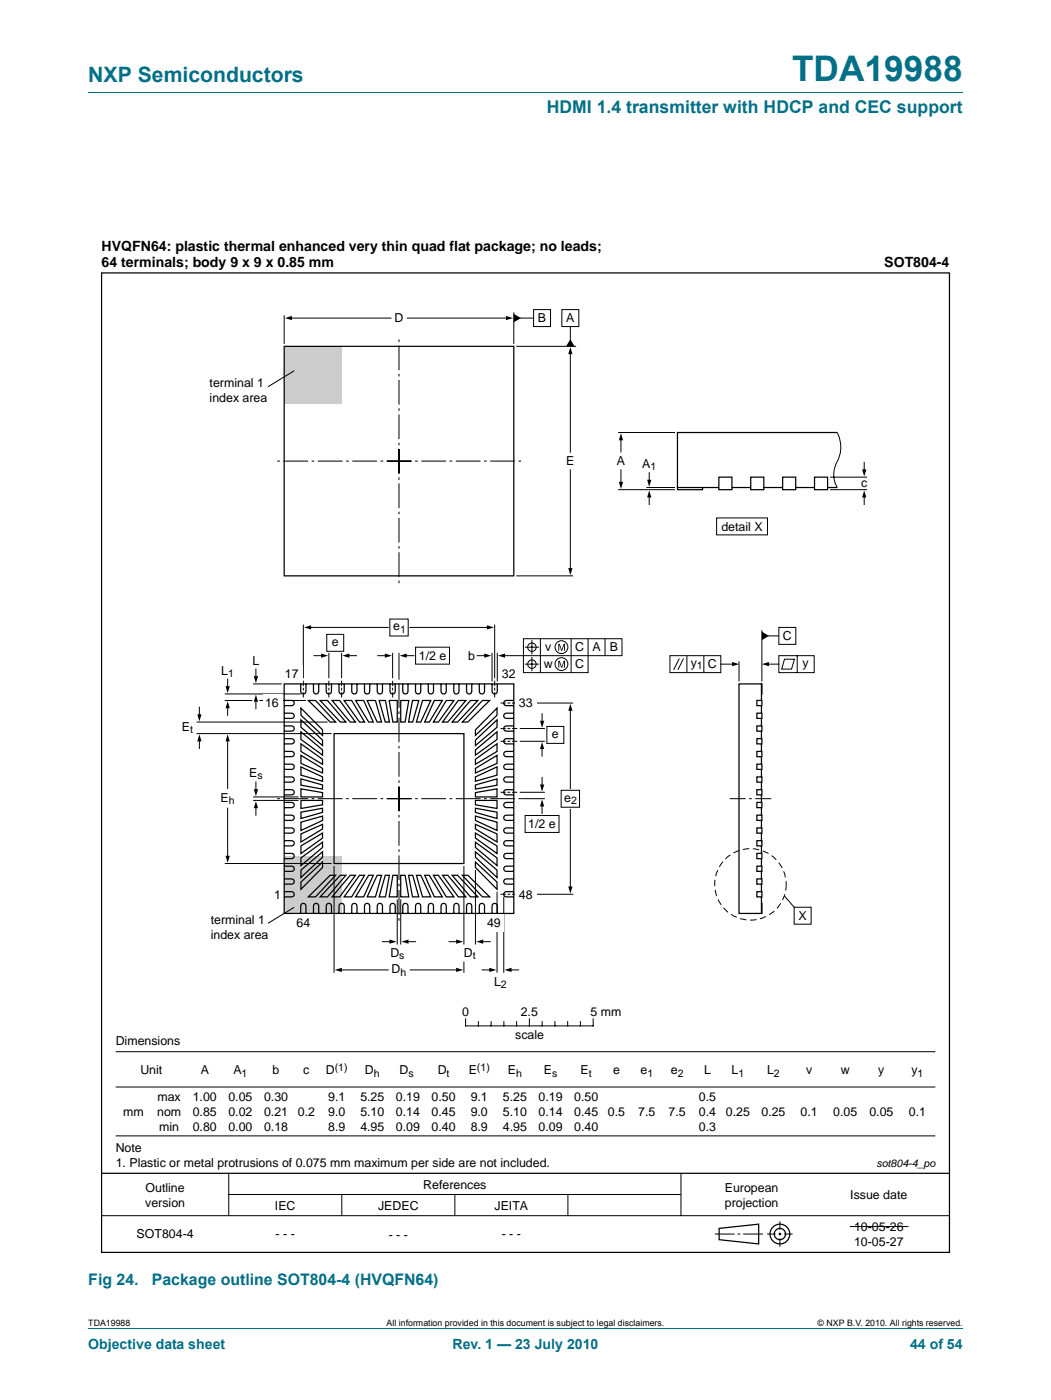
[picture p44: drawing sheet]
<svg xmlns="http://www.w3.org/2000/svg" width="210mm" height="280mm" viewBox="0 0 210 280" stroke-linecap="round" stroke-linejoin="round" font-family="sans-serif">
<defs><g id="words">
<text font-size="7" fill="#007088" x="158.2" y="16.2">TDA19988</text>
<text font-size="4.2" fill="#007088" x="17.6" y="16.4">NXP Semiconductors</text>
<text font-size="3.5" fill="#007088" x="109.2" y="22.6">HDMI 1.4 transmitter with HDCP and CEC support</text>
<g font-size="3.2" fill="#007088">
<text x="17.6" y="256.7">Fig 24.</text>
<text x="30.3" y="256.7">Package outline SOT804-4 (HVQFN64)</text>
</g>
<g font-size="2.8">
<text x="20.3" y="50.2">HVQFN64: plastic thermal enhanced very thin quad flat package; no leads;</text>
<text x="20.3" y="53.3">64 terminals; body 9 x 9 x 0.85 mm</text>
<text x="176.6" y="53.3">SOT804-4</text>
</g>
<g font-size="2.8" fill="#007088">
<text x="17.6" y="269.5">Objective data sheet</text>
<text x="90.4" y="269.5">Rev. 1 — 23 July 2010</text>
<text x="181.8" y="269.5">44 of 54</text>
</g>
<g font-size="2.5">
<text x="78.8" y="64.4">D</text>
<text x="107.4" y="64.4">B</text>
<text x="113.1" y="64.4">A</text>
<text x="41.9" y="77.4">terminal 1</text>
<text x="41.9" y="80.4">index area</text>
<text x="113.1" y="93">E</text>
<text x="123.2" y="93">A</text>
<text x="128.2" y="93.5">A</text>
<text x="172" y="97.3">c</text>
<text x="144.1" y="106.1">detail X</text>
<text x="78.6" y="126">e</text>
<text x="66.3" y="129.1">e</text>
<text x="83.6" y="131.9">1/2 e</text>
<text x="93.5" y="131.9">b</text>
<text x="108.9" y="130.2">v</text>
<text x="114.9" y="130.2">C</text>
<text x="118.3" y="130.2">A</text>
<text x="121.8" y="130.2">B</text>
<text x="156.4" y="127.9">C</text>
<text x="44.2" y="134.8">L</text>
<text x="50.4" y="132.8">L</text>
<text x="56.9" y="135.6">17</text>
<text x="100.2" y="135.6">32</text>
<text x="108.6" y="133.6">w</text>
<text x="114.9" y="133.6">C</text>
<text x="138" y="133.3">y</text>
<text x="141.4" y="133.6">C</text>
<text x="160.3" y="133.3">y</text>
<text x="52.9" y="141.4">16</text>
<text x="103.6" y="141.4">33</text>
<text x="36.3" y="146">E</text>
<text x="110.2" y="147.5">e</text>
<text x="49.8" y="155.2">E</text>
<text x="44.1" y="160.2">E</text>
<text x="112.7" y="160.2">e</text>
<text x="105.5" y="165.5">1/2 e</text>
<text x="54.7" y="179.6">1</text>
<text x="103.6" y="179.6">48</text>
<text x="42.1" y="184.6">terminal 1</text>
<text x="59.2" y="185.3">64</text>
<text x="97.3" y="185.3">49</text>
<text x="159.5" y="183.8">X</text>
<text x="42.1" y="187.6">index area</text>
<text x="78" y="191.2">D</text>
<text x="92.6" y="191.2">D</text>
<text x="78.2" y="194.4">D</text>
<text x="98.7" y="197">L</text>
<text x="92.3" y="203">0</text>
<text x="104" y="203">2.5</text>
<text x="117.9" y="203">5 mm</text>
<text x="23.1" y="208.7">Dimensions</text>
<text x="102.9" y="207.6">scale</text>
<text x="28" y="214.7">Unit</text>
<text x="40.1" y="214.7">A</text>
<text x="46.6" y="214.7">A</text>
<text x="54.4" y="214.7">b</text>
<text x="60.6" y="214.7">c</text>
<text x="65.1" y="214.7">D</text>
<text x="72.9" y="214.7">D</text>
<text x="79.8" y="214.7">D</text>
<text x="87.4" y="214.7">D</text>
<text x="93.6" y="214.7">E</text>
<text x="101.4" y="214.7">E</text>
<text x="108.6" y="214.7">E</text>
<text x="116" y="214.7">E</text>
<text x="122.4" y="214.7">e</text>
<text x="127.9" y="214.7">e</text>
<text x="134" y="214.7">e</text>
<text x="140.6" y="214.7">L</text>
<text x="146.1" y="214.7">L</text>
<text x="153.2" y="214.7">L</text>
<text x="161" y="214.7">v</text>
<text x="167.9" y="214.7">w</text>
<text x="175.4" y="214.7">y</text>
<text x="182" y="214.7">y</text>
<text x="31.5" y="220">max</text>
<text x="38.5" y="220">1.00</text>
<text x="45.6" y="220">0.05</text>
<text x="52.7" y="220">0.30</text>
<text x="65.5" y="220">9.1</text>
<text x="72" y="220">5.25</text>
<text x="79.1" y="220">0.19</text>
<text x="86.2" y="220">0.50</text>
<text x="94" y="220">9.1</text>
<text x="100.4" y="220">5.25</text>
<text x="107.6" y="220">0.19</text>
<text x="114.7" y="220">0.50</text>
<text x="139.6" y="220">0.5</text>
<text x="24.6" y="223">mm</text>
<text x="31.4" y="223">nom</text>
<text x="31.8" y="226">min</text>
<text x="38.5" y="223">0.85</text>
<text x="38.5" y="226">0.80</text>
<text x="45.6" y="223">0.02</text>
<text x="45.6" y="226">0.00</text>
<text x="52.7" y="223">0.21</text>
<text x="52.7" y="226">0.18</text>
<text x="59.5" y="223">0.2</text>
<text x="65.5" y="223">9.0</text>
<text x="65.5" y="226">8.9</text>
<text x="72" y="223">5.10</text>
<text x="72" y="226">4.95</text>
<text x="79.1" y="223">0.14</text>
<text x="79.1" y="226">0.09</text>
<text x="86.2" y="223">0.45</text>
<text x="86.2" y="226">0.40</text>
<text x="94" y="223">9.0</text>
<text x="94" y="226">8.9</text>
<text x="100.4" y="223">5.10</text>
<text x="100.4" y="226">4.95</text>
<text x="107.6" y="223">0.14</text>
<text x="107.6" y="226">0.09</text>
<text x="114.7" y="223">0.45</text>
<text x="114.7" y="226">0.40</text>
<text x="121.4" y="223">0.5</text>
<text x="127.5" y="223">7.5</text>
<text x="133.5" y="223">7.5</text>
<text x="139.6" y="223">0.4</text>
<text x="139.6" y="226">0.3</text>
<text x="145" y="223">0.25</text>
<text x="152.1" y="223">0.25</text>
<text x="159.9" y="223">0.1</text>
<text x="166.4" y="223">0.05</text>
<text x="173.6" y="223">0.05</text>
<text x="181.5" y="223">0.1</text>
<text x="23.1" y="230.1">Note</text>
<text x="23.1" y="233.1">1. Plastic or metal protrusions of 0.075 mm maximum per side are not included.</text>
<text x="29.1" y="238.1">Outline</text>
<text x="84.5" y="237.6">References</text>
<text x="144.8" y="238.1">European</text>
<text x="169.8" y="239.5">Issue date</text>
<text x="29" y="241.1">version</text>
<text x="54.9" y="241.8">IEC</text>
<text x="75.5" y="241.8">JEDEC</text>
<text x="98.8" y="241.8">JEITA</text>
<text x="144.8" y="241.1">projection</text>
<text x="170.6" y="245.9">10-05-26</text>
<text x="27.3" y="247.4">SOT804-4</text>
<text x="55.1" y="247.4">- - -</text>
<text x="77.6" y="247.6">- - -</text>
<text x="100.2" y="247.4">- - -</text>
<text x="170.6" y="248.9">10-05-27</text>
</g>
<g font-size="2.1">
<text x="129.9" y="94">1</text>
<text x="79.9" y="126.5">1</text>
<text x="45.6" y="135.3">1</text>
<text x="139.2" y="133.8">1</text>
<text x="38" y="146.5">t</text>
<text x="51.4" y="155.7">s</text>
<text x="45.7" y="160.7">h</text>
<text x="114.1" y="160.7">2</text>
<text x="79.8" y="191.7">s</text>
<text x="94.4" y="191.7">t</text>
<text x="80" y="194.9">h</text>
<text x="100" y="197.5">2</text>
<text x="48.3" y="215.2">1</text>
<text x="66.8" y="213.9">(1)</text>
<text x="74.7" y="215.2">h</text>
<text x="81.6" y="215.2">s</text>
<text x="89.2" y="215.2">t</text>
<text x="95.3" y="213.9">(1)</text>
<text x="103.1" y="215.2">h</text>
<text x="110.2" y="215.2">s</text>
<text x="117.6" y="215.2">t</text>
<text x="129.3" y="215.2">1</text>
<text x="135.3" y="215.2">2</text>
<text x="147.5" y="215.2">1</text>
<text x="154.6" y="215.2">2</text>
<text x="183.3" y="215.2">1</text>
<text x="175" y="233.2">sot804-4_po</text>
</g>
<g font-size="1.8">
<text x="17.6" y="264.9">TDA19988</text>
<text x="77.2" y="264.9">All information provided in this document is subject to legal disclaimers.</text>
<text x="163.3" y="264.9">© NXP B.V. 2010. All rights reserved.</text>
</g>
</g></defs>
<path d="M17.6 18.5h174.7M17.6 265.5h174.7" fill="none" stroke="#007088" stroke-width=".2"/>
<g fill="none" stroke="#000" stroke-width=".2">
<path d="M23.1 217.2h163.7M23.1 210.2h163.7M93 203.6v1.4h25.5v-1.4M95.5 204.1v.9M98.1 204.1v.9M100.6 204.1v.9M103.2 204.1v.9M105.7 203.6v1.4M108.3 204.1v.9M110.8 204.1v.9M113.4 204.1v.9M115.9 204.1v.9"/>
<path d="M23.1 227h163.7M45.7 234.5v8.4M45.7 238.7h90.3M68.3 238.7v4.2M90.8 238.7v4.2M113.4 238.7v4.2M136 234.5v8.4M20.3 242.9h169.3M142.8 246.6h3.9M147.3 246.6h.6M148.4 246.6h4M153.2 246.6h1.7"/>
<path d="M155.5 246.6h.5M155.8 244.1v1.6M155.8 246.3v.6M155.8 247.4v1.7M156.6 246.6h1.7"/>
</g>
<g fill="none" stroke="#000" stroke-width=".25">
<path d="M20.3 54.5h169.3v195.8h-169.3zM20.3 234.5h169.3M143.6 245.5l7.9-.9v4l-7.9-.9z"/>
<circle cx="155.8" cy="246.6" r="1.98"/>
<circle cx="155.8" cy="246.6" r="1.13"/>
</g>
<path d="M56.8 69.2h11.4v11.5h-11.4z" fill="#ccc"/>
<g fill="none" stroke="#000" stroke-width=".2">
<path d="M56.8 63v5.7M58 63.6h20.1M58.8 74.1l-5.3 3.2M81.4 63.6h19.9M102.6 62.4v6.3M103.1 69.2h12M103.7 63.6h2.9M106.6 61.9h3.4v3.4h-3.4zM112.2 61.9h3.4v3.4h-3.4zM113.9 65.3v2.8M113.9 70.5v19.9M113.9 93.9v19.9"/>
<path d="M123.4 97.8h11.4M123.4 86.4h11.4M124 87.7v2.6M124 93.9v2.7M129.1 97.4h5.7M129.7 94.5v1.6M129.7 99.1v1.7M165.8 95.3h7.4M165.8 97.8h7.4M167.2 86.4a6.3 6.3 0 0 1 0 5.8 5.1 5.1 0 0 0 0 5.2M172.6 92.4v1.7M172.6 99.1v1.7"/>
<path d="M103.1 115.1h11.4M143.1 103.5h10.2v3.4h-10.2zM45.5 135.7v1.7M51.1 133.7v1.7M51.1 139.9v1.7M61.9 125.4h15.6M62.7 131h1.7M65.3 126.8h3.3v3.3h-3.3zM69.5 131h1.7M75.5 131h1.6M77.9 123.7h3.6v3.4h-3.6zM81 131h1.6"/>
<path d="M81.9 125.4h15.6M83 129.3h6.8v3.4h-6.8zM95.3 131h1.7M104.5 127.6h19.7v3.4h-19.7zM104.8 132.7h2.8M104.8 129.3h2.8M106.2 127.9v2.8M106.2 131.3v2.8M107.9 127.6v6.8M114.1 127.6v6.8M117.4 127.6v6.8h-12.9v-3.4h-3.9M120.8 127.6v3.4"/>
<path d="M133.8 131h10.2v3.4h-10.2zM135.7 131.6l-1.2 2.2M136.5 131.6l-1.1 2.2M137.2 131v3.4M140.6 131v3.4M144 132.7h2.5M147.6 132.1v4.1M152.2 125.9v10.3M153.3 132.7h2.2M153.3 127.1h2.2M155.5 125.4h3.4v3.4h-3.4zM155.5 131h7.1v3.4h-7.1z"/>
<path d="M156.7 131.7h2l-.6 2h-2zM159.2 131v3.4M39.8 141.3v1.7M39.8 147.9v1.7M45.5 141.2v1.7M45.5 147.9v9.7M51.1 156.3v1.7M108.3 142.6v1.7M108.3 149.4v1.7M108.3 155.4v1.6M109.2 145.2h3.4v3.3h-3.4zM112.1 157.9h3.6v3.4h-3.6z"/>
<path d="M113.9 141.8v15.8M45.5 161.5v9.8M51.1 161.2v1.7M104.9 163h6.7v3.3h-6.7zM108.3 160.9v1.7M113.9 161.7v15.7M156.6 179l2 2.3M68 193.8h9.5M76.4 188.2h1.7M81.3 188.2h1.7M81.9 193.8h9.5M89.7 188.2h1.7"/>
<path d="M96.2 188.2h1.7M96.3 193.8h1.7M101.9 193.8h1.7M158.6 181.3h3.4v3.4h-3.4zM169.7 245.1h11.7"/>
<circle cx="106.2" cy="132.7" r=".85"/>
<circle cx="106.2" cy="129.3" r=".85"/>
<circle cx="112.1" cy="132.7" r="1.28"/>
<circle cx="112.1" cy="129.3" r="1.28"/>
</g>
<g fill="#000">
<path d="M56.9 63.6l1.4-.5v.9zM101.1 63.1l1.4 .5-1.4 .4zM102.6 62.7l1.4 .9-1.4 .8zM113.9 67.8l.9 1.4h-1.7zM113.9 69.3l.4 1.5h-.8zM124 86.6l.4 1.4h-.8zM123.6 96.3h.8l-.4 1.4zM129.7 98l.4 1.4h-.9zM129.2 95.9h.9l-.4 1.4zM172.6 98l.4 1.4h-.8zM172.2 93.8h.8l-.4 1.4zM113.5 113.5h.8l-.4 1.4z"/>
<path d="M45 137.1h.9l-.4 1.4zM50.7 135.1h.8l-.4 1.4zM60.7 125.4l1.4-.5v.9zM64.1 130.6l1.4 .4-1.4 .4zM68.4 131l1.4-.4v.8zM76.9 130.6l1.4 .4-1.4 .4zM79.8 131l1.4-.4v.8zM96.7 130.6l1.4 .4-1.4 .4zM97.2 124.9l1.5 .5-1.5 .4zM99.5 131l1.4-.4v.8zM111.5 128.6h.3l.4 1.2 .4-1.2h.2v1.4h-.1v-1.1l-.4 1.1h-.2l-.4-1.1v1.1h-.2zM111.5 132h.3l.4 1.2 .4-1.2h.2v1.4h-.1v-1.1l-.4 1.1h-.2l-.4-1.1v1.1h-.2z"/>
<path d="M146.2 132.3l1.4 .4-1.4 .4zM152.2 126.2l1.4 .9-1.4 .8zM152.2 132.7l1.4-.4v.8zM39.8 146.7l.5 1.4h-.9zM39.4 142.7h.9l-.5 1.4zM45.5 140.1l.4 1.4h-.9zM45.5 146.7l.4 1.4h-.9zM51.1 138.8l.4 1.4h-.8zM50.7 157.7h.8l-.4 1.4zM108.3 148.3l.4 1.4h-.9zM107.8 144h.9l-.4 1.4zM107.8 156.8h.9l-.4 1.4z"/>
<path d="M113.9 140.6l.4 1.4h-.8zM45 171h.9l-.4 1.4zM51.1 160.1l.4 1.4h-.8zM108.3 159.7l.4 1.4h-.9zM113.5 177.1h.8l-.4 1.5zM66.9 193.8l1.4-.4v.8zM77.8 187.7l1.4 .5-1.4 .4zM80.2 188.2l1.4-.5v.9zM91.1 193.4l1.4 .4-1.4 .4zM91.1 187.7l1.4 .5-1.4 .4zM95.1 188.2l1.4-.5v.9zM97.7 193.4l1.4 .4-1.4 .4z"/>
<path d="M100.8 193.8l1.4-.4v.8z"/>
</g>
<path d="M77.3 92.1h26.8M79.7 89.7v26.9M79.7 94.6v-26.8M82.2 92.1h-26.9" fill="none" stroke="#000" stroke-width=".2" stroke-dasharray="4.9 .7 .5 .7" stroke-linecap="butt"/>
<g fill="none" stroke="#000" stroke-width=".25">
<path d="M56.8 69.2h45.8v45.9h-45.8zM135.3 97.4v.4h5v-.4M143.6 95.3h2.6v2.5h-2.6zM146.2 97.4h3.7M149.9 95.3h2.6v2.5h-2.6zM152.6 97.4h3.7M156.3 95.3h2.6v2.5h-2.6zM158.9 97.4h3.8M162.7 95.3h2.6v2.5h-2.6zM165.3 97.4h1.9M167.2 86.4h-31.9v11h8.3M151.2 140h1v1h-1z"/>
<path d="M152.1 140v-3.3h-4.5v45.8h4.5v-3.3M152.1 136.7v2M151.2 142.5h1v1.1h-1zM151.2 145.1h1v1h-1zM151.2 147.6h1v1h-1zM151.2 150.2h1v1h-1zM151.2 152.7h1v1h-1zM151.2 155.2h1v1.1h-1zM151.2 157.8h1v1h-1zM152.1 141v1.5M152.1 143.6v1.5M152.1 146.1v1.5"/>
<path d="M152.1 148.6v1.6M152.1 151.2v1.5M152.1 153.7v1.5M152.1 156.3v1.5M152.1 158.8v1.5M151.2 160.3h1v1.1h-1zM151.2 162.9h1v1h-1zM151.2 165.4h1v1.1h-1zM151.2 168h1v1h-1zM151.2 170.5h1v1.1h-1zM151.2 173.1h1v1h-1zM151.2 175.6h1v1.1h-1z"/>
<path d="M151.2 178.2h1v1h-1zM152.1 161.4v1.5M152.1 163.9v1.5M152.1 166.5v1.5M152.1 169v1.5M152.1 171.6v1.5M152.1 174.1v1.5M152.1 176.7v1.5M152.1 180.5v2"/>
</g>
<circle cx="149.9" cy="176.7" r="7.1" fill="none" stroke="#000" stroke-width=".2" stroke-dasharray="1.2 .7 0 0" stroke-linecap="butt"/>
<path d="M145.7 159.6h8.3" fill="none" stroke="#000" stroke-width=".2" stroke-dasharray="3.2 .7 .5 .7" stroke-linecap="butt"/>
<path d="M56.8 171.1h11.4v11.4h-11.4z" fill="#ccc"/>
<g fill="none" stroke="#000" stroke-width=".2">
<path d="M44.9 140h5.5M44.9 138.7h15.2M50.5 136.7h5.8M51.8 140h9.3M60.6 124.8v10.7M65.7 130.5v5M68.2 130.5v5M78.4 130.5v5M79.7 130.5v4.8M98.3 130.5v5.7M98.8 124.8v10.7M99.3 130.5v5.7"/>
<path d="M39.3 144.3h26.1M39.3 146.6h26.9M50.5 159.9h9.1M50.5 159.2h9.1M103.8 158.3h5M103.8 148.1h5M103.8 145.6h5M103.8 140.5h10.7M104.1 159.6h4.7M44.9 172.6h21.3M66.7 173v21.4M79.3 179.7v9"/>
<path d="M80 179.7v9M92.7 173v15.7M95 173.8v14.9M99.3 178.2v16.2M100.6 179.2v15.2M103.8 178.7h10.7M58.8 181.3l-5.3 3.2M92.7 192.1v2.3"/>
</g>
<path d="M77.3 159.6h26.8M79.7 157.2v26.8M82.2 159.6h-26.9M79.7 162.1v-26.8" fill="none" stroke="#000" stroke-width=".2" stroke-dasharray="4.9 .7 .5 .7" stroke-linecap="butt"/>
<g fill="none" stroke="#000" stroke-width=".25">
<path d="M56.8 136.7h45.8v45.8h-45.8zM56.8 140h1.7a.52 .52 0 0 1 .2 .6 .52 .52 0 0 1-.4 .4h-1.5M60.1 136.7v1.7a.52 .52 0 0 0 .6 .3 .52 .52 0 0 0 .4-.5v-1.5M61.6 140h1.4l4 4.3h-1.1zM62.6 136.7l.1 1.7a.52 .52 0 0 0 .5 .3 .52 .52 0 0 0 .4-.5l.1-1.5M63.9 140h1.5l3.7 4.3h-1.1zM65.2 136.7v1.7a.52 .52 0 0 0 .6 .3 .52 .52 0 0 0 .4-.5v-1.5M66.3 140h1.5l3.2 4.3h-1.1zM67.7 136.7l.1 1.7a.52 .52 0 0 0 .5 .3 .52 .52 0 0 0 .4-.5v-1.5M68.7 140h1.5l2.6 4.3h-1zM70.2 136.7l.1 1.7a.52 .52 0 0 0 .6 .3 .52 .52 0 0 0 .4-.5v-1.5M71 140h1.6l1.9 4.3h-.9z"/>
<path d="M72.8 136.7l.1 1.7a.52 .52 0 0 0 .5 .3 .52 .52 0 0 0 .4-.5v-1.5M73.3 140h1.7l1.2 4.3h-.9zM75.3 136.7l.1 1.7a.52 .52 0 0 0 .6 .3 .52 .52 0 0 0 .4-.5v-1.5M75.7 140h1.3l.8 4.3h-.9zM77.7 140h1.6v4.3h-.8zM77.9 136.7l.1 1.7a.52 .52 0 0 0 .5 .3 .52 .52 0 0 0 .4-.5v-1.5M80 140h1.6l-.7 4.3h-.9zM80.4 136.7l.1 1.7a.52 .52 0 0 0 .6 .3 .52 .52 0 0 0 .4-.5v-1.5M82.4 140h1.2l-1.2 4.3h-.8zM83 136.7l.1 1.7a.52 .52 0 0 0 .5 .3 .52 .52 0 0 0 .4-.5v-1.5M84.4 140h1.6l-2 4.3h-.8zM85.5 136.7l.1 1.7a.52 .52 0 0 0 .5 .3 .52 .52 0 0 0 .5-.5v-1.5"/>
<path d="M86.7 140h1.6l-2.6 4.3h-.9zM88.1 136.7v1.7a.52 .52 0 0 0 .6 .3 .52 .52 0 0 0 .4-.5v-1.5M89.1 140h1.5l-3 4.3h-1zM90.6 136.7l.1 1.7a.52 .52 0 0 0 .5 .3 .52 .52 0 0 0 .5-.5v-1.5M91.5 140h1.5l-3.6 4.3h-1zM93.2 136.7v1.7a.52 .52 0 0 0 .6 .3 .52 .52 0 0 0 .4-.5v-1.5M94 140h1.4l-4 4.3h-1.1zM95.7 136.7l.1 1.7a.52 .52 0 0 0 .5 .3 .52 .52 0 0 0 .5-.5v-1.5M96.3 140h1.5l-4.4 4.3h-1.1zM98.3 136.7v1.7a.52 .52 0 0 0 .6 .3 .52 .52 0 0 0 .4-.5v-1.5M102.6 140h-1.7a.52 .52 0 0 0-.3 .6 .52 .52 0 0 0 .5 .4h1.5M56.8 142.5l1.7 .1a.52 .52 0 0 1 .2 .5 .52 .52 0 0 1-.4 .4l-1.5 .1"/>
<path d="M56.8 145.1h1.7a.53 .53 0 0 1 0 .9l-1.7 .1M56.8 147.6l1.7 .1a.53 .53 0 0 1 0 .9h-1.7M56.8 150.2h1.7a.53 .53 0 0 1 0 .9l-1.7 .1M56.8 152.7l1.7 .1a.53 .53 0 0 1 0 .9h-1.7M56.8 155.2l1.7 .1a.53 .53 0 0 1 0 .9l-1.7 .1M56.8 157.8l1.7 .1a.52 .52 0 0 1 .2 .5 .52 .52 0 0 1-.4 .4h-1.5M60.1 159.9h4.3v.9l-4.3 .8zM60.1 157.6l4.3 .8v.8h-4.3zM60.1 155.6l4.3 1.3v.8l-4.3-.8zM60.1 153.2l4.3 2v.9l-4.3-1.2zM60.1 150.9l4.3 2.6v1l-4.3-2zM60.1 148.6l4.3 3.1v1l-4.3-2.5z"/>
<path d="M60.1 146.2l4.3 3.6v1.1l-4.3-3.1zM60.1 143.8l4.3 4.1v1.1l-4.3-3.7zM60.1 141.5l4.3 4.3v1.1l-4.3-4zM66.7 146.6h26v26h-26zM95 159.9h4.3v1.7l-4.3-.8zM95 158.4l4.3-.8v1.6h-4.3zM95 156.9l4.3-1.3v1.3l-4.3 .8zM95 155.2l4.3-2v1.7l-4.3 1.2zM95 153.5l4.3-2.6v1.6l-4.3 2zM95 151.7l4.3-3.1v1.6l-4.3 2.5zM95 149.8l4.3-3.6v1.6l-4.3 3.1zM95 147.9l4.3-4.1v1.5l-4.3 3.7z"/>
<path d="M99.3 141.5v1.4l-4.3 4v-1.1zM102.6 142.5l-1.7 .1a.52 .52 0 0 0-.3 .5 .52 .52 0 0 0 .5 .4l1.5 .1M102.6 145.1h-1.7a.52 .52 0 0 0-.3 .6 .52 .52 0 0 0 .5 .4h1.5M102.6 147.6l-1.7 .1a.52 .52 0 0 0-.3 .5 .52 .52 0 0 0 .5 .4h1.5M102.6 150.2h-1.7a.53 .53 0 0 0 0 .9l1.7 .1M102.6 152.7l-1.7 .1a.53 .53 0 0 0 0 .9h1.7M102.6 155.2l-1.7 .1a.53 .53 0 0 0 0 .9l1.7 .1M102.6 157.8l-1.7 .1a.52 .52 0 0 0-.3 .5 .52 .52 0 0 0 .5 .4h1.5M56.8 160.3l1.7 .1a.52 .52 0 0 1 .2 .6 .52 .52 0 0 1-.4 .4h-1.5M56.8 162.9l1.7 .1a.52 .52 0 0 1 .2 .5 .52 .52 0 0 1-.4 .4h-1.5M56.8 165.4l1.7 .1a.52 .52 0 0 1 .2 .6 .52 .52 0 0 1-.4 .4h-1.5M56.8 168l1.7 .1a.52 .52 0 0 1 .2 .5 .52 .52 0 0 1-.4 .4h-1.5"/>
<path d="M56.8 170.5l1.7 .1a.52 .52 0 0 1 .2 .5 .52 .52 0 0 1-.4 .5h-1.5M56.8 173.1h1.7a.52 .52 0 0 1 .2 .6 .52 .52 0 0 1-.4 .4h-1.5M56.8 175.6l1.7 .1a.53 .53 0 0 1 0 .9l-1.7 .1M56.8 178.2h1.7a.53 .53 0 0 1 0 1h-1.7M60.1 162.3l4.3-.8v.8l-4.3 1.3zM60.1 164.3l4.3-1.2v.8l-4.3 2zM60.1 166.6l4.3-1.9v.9l-4.3 2.7zM60.1 169l4.3-2.5v1l-4.3 3.1zM60.1 171.4l4.3-3.1v1l-4.3 3.7zM60.1 173.9l4.3-3.7v1.1l-4.3 4zM60.1 176.3l4.3-4v1l-4.3 4.4zM61.6 179.2l4.3-4.3h1.1l-4 4.3z"/>
<path d="M68 174.9h1.1l-3.7 4.3h-1.5zM69.9 174.9h1.1l-3.2 4.3h-1.5zM71.8 174.9h1l-2.6 4.3h-1.5zM73.6 174.9h.9l-1.9 4.3h-1.6zM75.3 174.9h.9l-1.2 4.3h-1.7zM76.9 174.9h.9l-.8 4.3h-1.3zM78.5 174.9h.8v4.3h-1.6zM80 174.9h.9l.7 4.3h-1.6zM81.6 174.9h.8l1.2 4.3h-1.2zM83.2 174.9h.8l2 4.3h-1.6zM84.8 174.9h.9l2.6 4.3h-1.6zM86.6 174.9h1l3 4.3h-1.5z"/>
<path d="M88.4 174.9h1l3.6 4.3h-1.5zM90.3 174.9h1.1l4 4.3h-1.4zM92.3 174.9h1.1l4.4 4.3h-1.5zM95 161.5l4.3 .8v1.3l-4.3-1.3zM95 163.1l4.3 1.2v1.6l-4.3-2zM95 164.7l4.3 1.9v1.7l-4.3-2.7zM95 166.5l4.3 2.5v1.6l-4.3-3.1zM95 168.3l4.3 3.1v1.6l-4.3-3.7zM95 170.2l4.3 3.7v1.4l-4.3-4zM95 172.3l4.3 4v1.4l-4.3-4.4zM102.6 160.3l-1.7 .1a.52 .52 0 0 0-.3 .6 .52 .52 0 0 0 .5 .4h1.5M102.6 162.9l-1.7 .1a.52 .52 0 0 0-.3 .5 .52 .52 0 0 0 .5 .4h1.5"/>
<path d="M102.6 165.4l-1.7 .1a.52 .52 0 0 0-.3 .6 .52 .52 0 0 0 .5 .4h1.5M102.6 168l-1.7 .1a.52 .52 0 0 0-.3 .5 .52 .52 0 0 0 .5 .4h1.5M102.6 170.5l-1.7 .1a.52 .52 0 0 0-.3 .5 .52 .52 0 0 0 .5 .5h1.5M102.6 173.1h-1.7a.52 .52 0 0 0-.3 .6 .52 .52 0 0 0 .5 .4h1.5M102.6 175.6l-1.7 .1a.53 .53 0 0 0 0 .9l1.7 .1M102.6 178.2h-1.7a.53 .53 0 0 0 0 1h1.7M60.1 182.5v-1.7a.52 .52 0 0 1 .6-.3 .52 .52 0 0 1 .4 .5v1.5M62.6 182.5l.1-1.7a.52 .52 0 0 1 .5-.3 .52 .52 0 0 1 .4 .5l.1 1.5M65.2 182.5v-1.7a.52 .52 0 0 1 .6-.3 .52 .52 0 0 1 .4 .5v1.5M67.7 182.5l.1-1.7a.52 .52 0 0 1 .5-.3 .52 .52 0 0 1 .4 .5v1.5M70.2 182.5l.1-1.7a.52 .52 0 0 1 .6-.3 .52 .52 0 0 1 .4 .5v1.5M72.8 182.5l.1-1.7a.52 .52 0 0 1 .5-.3 .52 .52 0 0 1 .4 .5v1.5"/>
<path d="M75.3 182.5l.1-1.7a.52 .52 0 0 1 .6-.3 .52 .52 0 0 1 .4 .5v1.5M77.9 182.5l.1-1.7a.52 .52 0 0 1 .5-.3 .52 .52 0 0 1 .4 .5v1.5M80.4 182.5l.1-1.7a.52 .52 0 0 1 .6-.3 .52 .52 0 0 1 .4 .5v1.5M83 182.5l.1-1.7a.52 .52 0 0 1 .5-.3 .52 .52 0 0 1 .4 .5v1.5M85.5 182.5l.1-1.7a.52 .52 0 0 1 .5-.3 .52 .52 0 0 1 .5 .5v1.5M88.1 182.5v-1.7a.52 .52 0 0 1 .6-.3 .52 .52 0 0 1 .4 .5v1.5M90.6 182.5l.1-1.7a.52 .52 0 0 1 .5-.3 .52 .52 0 0 1 .5 .5v1.5M93.2 182.5v-1.7a.52 .52 0 0 1 .6-.3 .52 .52 0 0 1 .4 .5v1.5M95.7 182.5l.1-1.7a.52 .52 0 0 1 .5-.3 .52 .52 0 0 1 .5 .5v1.5M98.3 182.5v-1.7a.52 .52 0 0 1 .6-.3 .52 .52 0 0 1 .4 .5v1.5"/>
</g>
<path d="M60.6 136v3.4M65.7 136v3.4M68.2 136v3.4M78.4 136v3.4M98.8 136v3.4M103.3 140.5h-3.3M103.3 145.6h-3.3M103.3 148.1h-3.3M103.3 158.3h-3.3M103.3 178.7h-3.3" fill="none" stroke="#000" stroke-width=".2" stroke-dasharray="1.1 .4 .5 .4" stroke-linecap="butt"/>
<g fill="#fff">
<path d="M56.1 132.9h4.3v3.5h-4.3z"/>
<path d="M99.5 132.9h4.3v3.5h-4.3z"/>
<path d="M58.4 182.7h4.3v3.5h-4.3z"/>
<path d="M96.6 182.7h3.9v3.5h-3.9z"/>
<path d="M102.8 176.9h4.3v3.6h-4.3z"/>
<path d="M102.8 138.7h4.3v3.5h-4.3z"/>
<path d="M52.5 138.7h4v3.5h-4z"/>
</g>
<use href="#words"/>
</svg>
